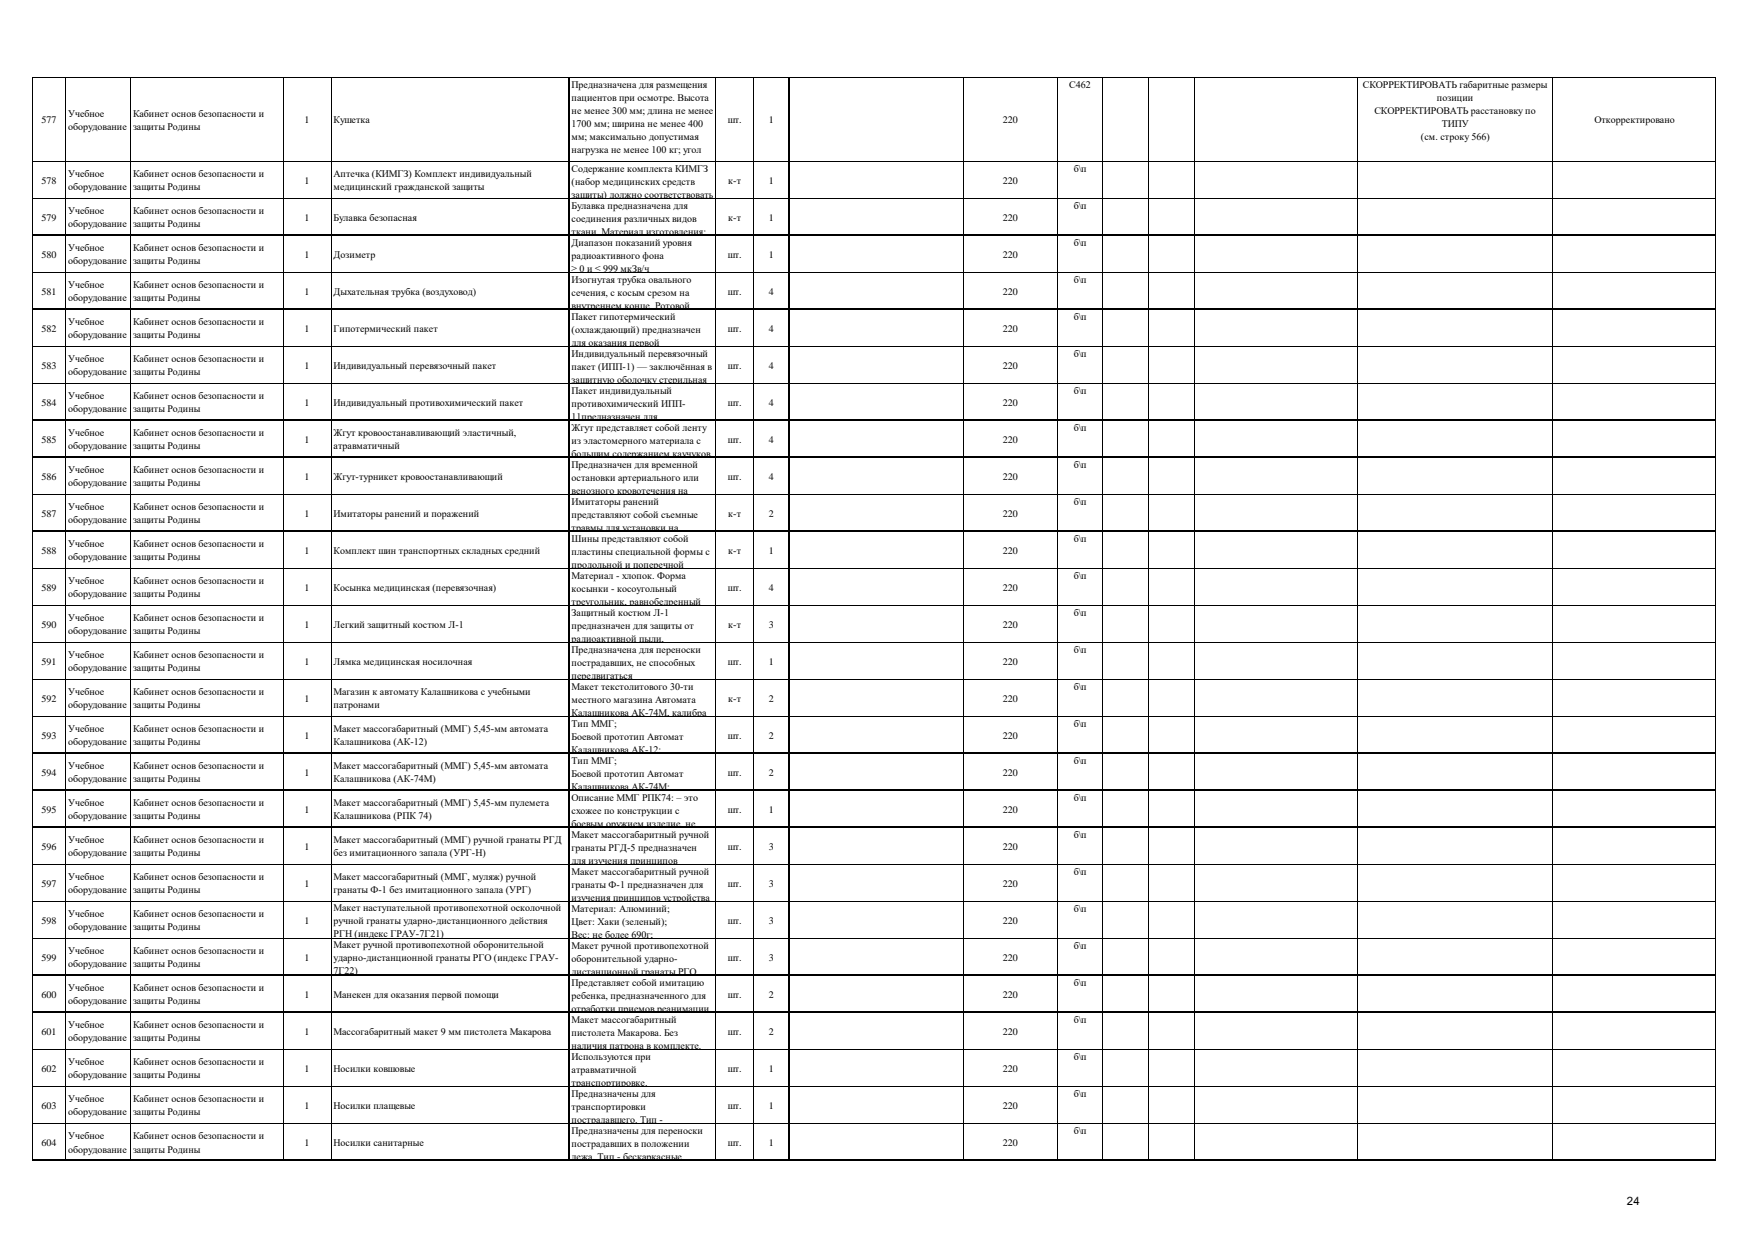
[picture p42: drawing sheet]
<svg xmlns="http://www.w3.org/2000/svg" width="297mm" height="210mm" viewBox="0 0 297 210" stroke-linecap="round" stroke-linejoin="round" font-family="sans-serif">
<defs><g id="words">
<text font-size="1.9" x="275.5" y="204">24</text>
<g font-size="1.7">
<text x="96.8" y="14.9">Предназначена для размещения</text>
<text x="96.8" y="17.1">пациентов при осмотре. Высота</text>
<text x="181.1" y="14.9">С462</text>
<text x="230.8" y="14.9">СКОРРЕКТИРОВАТЬ габаритные размеры</text>
<text x="243.3" y="17.1">позиции</text>
<text x="7" y="20.8">577</text>
<text x="11.5" y="19.7">Учебное</text>
<text x="11.5" y="21.9">оборудование</text>
<text x="22.5" y="19.7">Кабинет основ безопасности и</text>
<text x="22.5" y="21.9">защиты Родины</text>
<text x="51.6" y="20.8">1</text>
<text x="56.5" y="20.8">Кушетка</text>
<text x="96.8" y="19.3">не менее 300 мм; длина не менее</text>
<text x="96.8" y="21.5">1700 мм; ширина не менее 400</text>
<text x="96.8" y="23.7">мм; максимально допустимая</text>
<text x="123.2" y="20.8">шт.</text>
<text x="130.2" y="20.8">1</text>
<text x="169.8" y="20.8">220</text>
<text x="232.7" y="19.3">СКОРРЕКТИРОВАТЬ расстановку по</text>
<text x="240.6" y="23.7">(см. строку 566)</text>
<text x="244.2" y="21.5">ТИПУ</text>
<text x="270" y="20.8">Откорректировано</text>
<text x="11.5" y="30">Учебное</text>
<text x="22.5" y="30">Кабинет основ безопасности и</text>
<text x="56.5" y="30">Аптечка (КИМГЗ) Комплект индивидуальный</text>
<text x="96.8" y="25.9">нагрузка не менее 100 кг; угол</text>
<text x="96.8" y="28.1">наклона подголовника не менее</text>
<text x="96.8" y="29.1">Содержание комплекта КИМГЗ</text>
<text x="181.8" y="29.1">б\п</text>
<text x="7" y="31.1">578</text>
<text x="11.5" y="32.2">оборудование</text>
<text x="22.5" y="32.2">защиты Родины</text>
<text x="51.6" y="31.1">1</text>
<text x="56.5" y="32.2">медицинский гражданской защиты</text>
<text x="96.8" y="31.3">(набор медицинских средств</text>
<text x="96.8" y="33.5">защиты) должно соответствовать</text>
<text x="96.8" y="35.3">Булавка предназначена для</text>
<text x="123.3" y="31.1">к-т</text>
<text x="130.2" y="31.1">1</text>
<text x="169.8" y="31.1">220</text>
<text x="181.8" y="35.3">б\п</text>
<text x="7" y="37.4">579</text>
<text x="11.5" y="36.3">Учебное</text>
<text x="11.5" y="38.5">оборудование</text>
<text x="22.5" y="36.3">Кабинет основ безопасности и</text>
<text x="22.5" y="38.5">защиты Родины</text>
<text x="51.6" y="37.4">1</text>
<text x="56.5" y="37.4">Булавка безопасная</text>
<text x="96.8" y="37.5">соединения различных видов</text>
<text x="96.8" y="39.7">ткани. Материал изготовления:</text>
<text x="96.8" y="41.6">Диапазон показаний уровня</text>
<text x="123.3" y="37.4">к-т</text>
<text x="130.2" y="37.4">1</text>
<text x="169.8" y="37.4">220</text>
<text x="181.8" y="41.6">б\п</text>
<text x="7" y="43.6">580</text>
<text x="11.5" y="42.5">Учебное</text>
<text x="11.5" y="44.7">оборудование</text>
<text x="22.5" y="42.5">Кабинет основ безопасности и</text>
<text x="22.5" y="44.7">защиты Родины</text>
<text x="51.6" y="43.6">1</text>
<text x="56.5" y="43.6">Дозиметр</text>
<text x="96.8" y="43.8">радиоактивного фона</text>
<text x="96.8" y="46">≥ 0 и ≤ 999 мкЗв/ч</text>
<text x="96.8" y="47.9">Изогнутая трубка овального</text>
<text x="123.2" y="43.6">шт.</text>
<text x="130.2" y="43.6">1</text>
<text x="169.8" y="43.6">220</text>
<text x="181.8" y="47.9">б\п</text>
<text x="7" y="49.9">581</text>
<text x="11.5" y="48.8">Учебное</text>
<text x="11.5" y="51">оборудование</text>
<text x="22.5" y="48.8">Кабинет основ безопасности и</text>
<text x="22.5" y="51">защиты Родины</text>
<text x="51.6" y="49.9">1</text>
<text x="56.5" y="49.9">Дыхательная трубка (воздуховод)</text>
<text x="96.8" y="50.1">сечения, с косым срезом на</text>
<text x="96.8" y="52.3">внутреннем конце. Ротовой</text>
<text x="123.2" y="49.9">шт.</text>
<text x="130.2" y="49.9">4</text>
<text x="169.8" y="49.9">220</text>
<text x="7" y="56.2">582</text>
<text x="11.5" y="55.1">Учебное</text>
<text x="11.5" y="57.3">оборудование</text>
<text x="22.5" y="55.1">Кабинет основ безопасности и</text>
<text x="22.5" y="57.3">защиты Родины</text>
<text x="51.6" y="56.2">1</text>
<text x="56.5" y="56.2">Гипотермический пакет</text>
<text x="96.8" y="54.1">Пакет гипотермический</text>
<text x="96.8" y="56.3">(охлаждающий) предназначен</text>
<text x="96.8" y="58.5">для оказания первой</text>
<text x="123.2" y="56.2">шт.</text>
<text x="130.2" y="56.2">4</text>
<text x="169.8" y="56.2">220</text>
<text x="181.8" y="54.1">б\п</text>
<text x="7" y="62.4">583</text>
<text x="11.5" y="61.3">Учебное</text>
<text x="11.5" y="63.5">оборудование</text>
<text x="22.5" y="61.3">Кабинет основ безопасности и</text>
<text x="22.5" y="63.5">защиты Родины</text>
<text x="51.6" y="62.4">1</text>
<text x="56.5" y="62.4">Индивидуальный перевязочный пакет</text>
<text x="96.8" y="60.4">Индивидуальный перевязочный</text>
<text x="96.8" y="62.6">пакет (ИПП-1) — заключённая в</text>
<text x="96.8" y="64.8">защитную оболочку стерильная</text>
<text x="123.2" y="62.4">шт.</text>
<text x="130.2" y="62.4">4</text>
<text x="169.8" y="62.4">220</text>
<text x="181.8" y="60.4">б\п</text>
<text x="7" y="68.7">584</text>
<text x="11.5" y="67.6">Учебное</text>
<text x="11.5" y="69.8">оборудование</text>
<text x="22.5" y="67.6">Кабинет основ безопасности и</text>
<text x="22.5" y="69.8">защиты Родины</text>
<text x="51.6" y="68.7">1</text>
<text x="56.5" y="68.7">Индивидуальный противохимический пакет</text>
<text x="96.8" y="66.7">Пакет индивидуальный</text>
<text x="96.8" y="68.9">противохимический ИПП-</text>
<text x="96.8" y="71.1">11предназначен для</text>
<text x="123.2" y="68.7">шт.</text>
<text x="130.2" y="68.7">4</text>
<text x="169.8" y="68.7">220</text>
<text x="181.8" y="66.7">б\п</text>
<text x="7" y="75">585</text>
<text x="11.5" y="73.9">Учебное</text>
<text x="11.5" y="76.1">оборудование</text>
<text x="22.5" y="73.9">Кабинет основ безопасности и</text>
<text x="22.5" y="76.1">защиты Родины</text>
<text x="51.6" y="75">1</text>
<text x="56.5" y="73.9">Жгут кровоостанавливающий эластичный,</text>
<text x="56.5" y="76.1">атравматичный</text>
<text x="96.8" y="72.9">Жгут представляет собой ленту</text>
<text x="96.8" y="75.1">из эластомерного материала с</text>
<text x="96.8" y="77.3">большим содержанием каучуков,</text>
<text x="123.2" y="75">шт.</text>
<text x="130.2" y="75">4</text>
<text x="169.8" y="75">220</text>
<text x="181.8" y="72.9">б\п</text>
<text x="7" y="81.2">586</text>
<text x="11.5" y="80.1">Учебное</text>
<text x="11.5" y="82.3">оборудование</text>
<text x="22.5" y="80.1">Кабинет основ безопасности и</text>
<text x="22.5" y="82.3">защиты Родины</text>
<text x="51.6" y="81.2">1</text>
<text x="56.5" y="81.2">Жгут-турникет кровоостанавливающий</text>
<text x="96.8" y="79.2">Предназначен для временной</text>
<text x="96.8" y="81.4">остановки артериального или</text>
<text x="96.8" y="83.6">венозного кровотечения на</text>
<text x="123.2" y="81.2">шт.</text>
<text x="130.2" y="81.2">4</text>
<text x="169.8" y="81.2">220</text>
<text x="181.8" y="79.2">б\п</text>
<text x="7" y="87.5">587</text>
<text x="11.5" y="86.4">Учебное</text>
<text x="11.5" y="88.6">оборудование</text>
<text x="22.5" y="86.4">Кабинет основ безопасности и</text>
<text x="22.5" y="88.6">защиты Родины</text>
<text x="51.6" y="87.5">1</text>
<text x="56.5" y="87.5">Имитаторы ранений и поражений</text>
<text x="96.8" y="85.5">Имитаторы ранений</text>
<text x="96.8" y="87.7">представляют собой съемные</text>
<text x="96.8" y="89.9">травмы для установки на</text>
<text x="123.3" y="87.5">к-т</text>
<text x="130.2" y="87.5">2</text>
<text x="169.8" y="87.5">220</text>
<text x="181.8" y="85.5">б\п</text>
<text x="7" y="93.8">588</text>
<text x="11.5" y="92.7">Учебное</text>
<text x="11.5" y="94.9">оборудование</text>
<text x="22.5" y="92.7">Кабинет основ безопасности и</text>
<text x="22.5" y="94.9">защиты Родины</text>
<text x="51.6" y="93.8">1</text>
<text x="56.5" y="93.8">Комплект шин транспортных складных средний</text>
<text x="96.8" y="91.7">Шины представляют собой</text>
<text x="96.8" y="93.9">пластины специальной формы с</text>
<text x="123.3" y="93.8">к-т</text>
<text x="130.2" y="93.8">1</text>
<text x="169.8" y="93.8">220</text>
<text x="181.8" y="91.7">б\п</text>
<text x="7" y="100">589</text>
<text x="11.5" y="98.9">Учебное</text>
<text x="11.5" y="101.1">оборудование</text>
<text x="22.5" y="98.9">Кабинет основ безопасности и</text>
<text x="22.5" y="101.1">защиты Родины</text>
<text x="51.6" y="100">1</text>
<text x="56.5" y="100">Косынка медицинская (перевязочная)</text>
<text x="96.8" y="96.1">продольной и поперечной</text>
<text x="96.8" y="98">Материал - хлопок. Форма</text>
<text x="96.8" y="100.2">косынки - косоугольный</text>
<text x="123.2" y="100">шт.</text>
<text x="130.2" y="100">4</text>
<text x="169.8" y="100">220</text>
<text x="181.8" y="98">б\п</text>
<text x="7" y="106.3">590</text>
<text x="11.5" y="105.2">Учебное</text>
<text x="11.5" y="107.4">оборудование</text>
<text x="22.5" y="105.2">Кабинет основ безопасности и</text>
<text x="22.5" y="107.4">защиты Родины</text>
<text x="51.6" y="106.3">1</text>
<text x="56.5" y="106.3">Легкий защитный костюм Л-1</text>
<text x="96.8" y="102.4">треугольник, равнобедренный</text>
<text x="96.8" y="104.3">Защитный костюм Л-1</text>
<text x="96.8" y="106.5">предназначен для защиты от</text>
<text x="123.3" y="106.3">к-т</text>
<text x="130.2" y="106.3">3</text>
<text x="169.8" y="106.3">220</text>
<text x="181.8" y="104.3">б\п</text>
<text x="7" y="112.6">591</text>
<text x="11.5" y="111.5">Учебное</text>
<text x="11.5" y="113.7">оборудование</text>
<text x="22.5" y="111.5">Кабинет основ безопасности и</text>
<text x="22.5" y="113.7">защиты Родины</text>
<text x="51.6" y="112.6">1</text>
<text x="56.5" y="112.6">Лямка медицинская носилочная</text>
<text x="96.8" y="108.7">радиоактивной пыли,</text>
<text x="96.8" y="110.5">Предназначена для переноски</text>
<text x="96.8" y="112.7">пострадавших, не способных</text>
<text x="123.2" y="112.6">шт.</text>
<text x="130.2" y="112.6">1</text>
<text x="169.8" y="112.6">220</text>
<text x="181.8" y="110.5">б\п</text>
<text x="7" y="118.8">592</text>
<text x="11.5" y="117.7">Учебное</text>
<text x="11.5" y="119.9">оборудование</text>
<text x="22.5" y="117.7">Кабинет основ безопасности и</text>
<text x="22.5" y="119.9">защиты Родины</text>
<text x="51.6" y="118.8">1</text>
<text x="56.5" y="117.7">Магазин к автомату Калашникова с учебными</text>
<text x="56.5" y="119.9">патронами</text>
<text x="96.8" y="114.9">передвигаться</text>
<text x="96.8" y="116.8">Макет текстолитового 30-ти</text>
<text x="96.8" y="119">местного магазина Автомата</text>
<text x="123.3" y="118.8">к-т</text>
<text x="130.2" y="118.8">2</text>
<text x="169.8" y="118.8">220</text>
<text x="181.8" y="116.8">б\п</text>
<text x="7" y="125.1">593</text>
<text x="11.5" y="124">Учебное</text>
<text x="22.5" y="124">Кабинет основ безопасности и</text>
<text x="51.6" y="125.1">1</text>
<text x="56.5" y="124">Макет массогабаритный (ММГ) 5,45-мм автомата</text>
<text x="96.8" y="121.2">Калашникова АК-74М, калибра</text>
<text x="96.8" y="123.1">Тип ММГ;</text>
<text x="96.8" y="125.3">Боевой прототип Автомат</text>
<text x="123.2" y="125.1">шт.</text>
<text x="130.2" y="125.1">2</text>
<text x="169.8" y="125.1">220</text>
<text x="181.8" y="123.1">б\п</text>
<text x="7" y="131.4">594</text>
<text x="11.5" y="126.2">оборудование</text>
<text x="11.5" y="130.3">Учебное</text>
<text x="22.5" y="126.2">защиты Родины</text>
<text x="22.5" y="130.3">Кабинет основ безопасности и</text>
<text x="51.6" y="131.4">1</text>
<text x="56.5" y="126.2">Калашникова (АК-12)</text>
<text x="56.5" y="130.3">Макет массогабаритный (ММГ) 5,45-мм автомата</text>
<text x="96.8" y="127.5">Калашникова АК-12;</text>
<text x="96.8" y="129.3">Тип ММГ;</text>
<text x="96.8" y="131.5">Боевой прототип Автомат</text>
<text x="123.2" y="131.4">шт.</text>
<text x="130.2" y="131.4">2</text>
<text x="169.8" y="131.4">220</text>
<text x="181.8" y="129.3">б\п</text>
<text x="7" y="137.6">595</text>
<text x="11.5" y="132.5">оборудование</text>
<text x="11.5" y="136.5">Учебное</text>
<text x="22.5" y="132.5">защиты Родины</text>
<text x="22.5" y="136.5">Кабинет основ безопасности и</text>
<text x="51.6" y="137.6">1</text>
<text x="56.5" y="132.5">Калашникова (АК-74М)</text>
<text x="56.5" y="136.5">Макет массогабаритный (ММГ) 5,45-мм пулемета</text>
<text x="96.8" y="133.7">Калашникова АК-74М;</text>
<text x="96.8" y="135.6">Описание ММГ РПК74: – это</text>
<text x="96.8" y="137.8">схожее по конструкции с</text>
<text x="123.2" y="137.6">шт.</text>
<text x="130.2" y="137.6">1</text>
<text x="169.8" y="137.6">220</text>
<text x="181.8" y="135.6">б\п</text>
<text x="7" y="143.9">596</text>
<text x="11.5" y="138.7">оборудование</text>
<text x="11.5" y="142.8">Учебное</text>
<text x="22.5" y="138.7">защиты Родины</text>
<text x="22.5" y="142.8">Кабинет основ безопасности и</text>
<text x="51.6" y="143.9">1</text>
<text x="56.5" y="138.7">Калашникова (РПК 74)</text>
<text x="56.5" y="142.8">Макет массогабаритный (ММГ) ручной гранаты РГД</text>
<text x="96.8" y="140">боевым оружием изделие, не</text>
<text x="96.8" y="141.9">Макет массогабаритный ручной</text>
<text x="123.2" y="143.9">шт.</text>
<text x="130.2" y="143.9">3</text>
<text x="169.8" y="143.9">220</text>
<text x="181.8" y="141.9">б\п</text>
<text x="11.5" y="145">оборудование</text>
<text x="11.5" y="149.1">Учебное</text>
<text x="22.5" y="145">защиты Родины</text>
<text x="22.5" y="149.1">Кабинет основ безопасности и</text>
<text x="56.5" y="145">без имитационного запала (УРГ-Н)</text>
<text x="56.5" y="149.1">Макет массогабаритный (ММГ, муляж) ручной</text>
<text x="96.8" y="144.1">гранаты РГД-5 предназначен</text>
<text x="96.8" y="146.3">для изучения принципов</text>
<text x="96.8" y="148.1">Макет массогабаритный ручной</text>
<text x="181.8" y="148.1">б\п</text>
<text x="7" y="150.2">597</text>
<text x="11.5" y="151.3">оборудование</text>
<text x="11.5" y="155.3">Учебное</text>
<text x="22.5" y="151.3">защиты Родины</text>
<text x="22.5" y="155.3">Кабинет основ безопасности и</text>
<text x="51.6" y="150.2">1</text>
<text x="56.5" y="151.3">гранаты Ф-1 без имитационного запала (УРГ)</text>
<text x="56.5" y="154.2">Макет наступательной противопехотной осколочной</text>
<text x="96.8" y="150.3">гранаты Ф-1 предназначен для</text>
<text x="96.8" y="152.6">изучения принципов устройства</text>
<text x="96.8" y="154.4">Материал: Алюминий;</text>
<text x="123.2" y="150.2">шт.</text>
<text x="130.2" y="150.2">3</text>
<text x="169.8" y="150.2">220</text>
<text x="181.8" y="154.4">б\п</text>
<text x="7" y="156.4">598</text>
<text x="11.5" y="157.5">оборудование</text>
<text x="11.5" y="161.6">Учебное</text>
<text x="22.5" y="157.5">защиты Родины</text>
<text x="22.5" y="161.6">Кабинет основ безопасности и</text>
<text x="51.6" y="156.4">1</text>
<text x="56.5" y="156.4">ручной гранаты ударно-дистанционного действия</text>
<text x="56.5" y="158.6">РГН (индекс ГРАУ-7Г21)</text>
<text x="56.5" y="160.5">Макет ручной противопехотной оборонительной</text>
<text x="96.8" y="156.6">Цвет: Хаки (зеленый);</text>
<text x="96.8" y="158.8">Вес: не более 690г;</text>
<text x="96.8" y="160.7">Макет ручной противопехотной</text>
<text x="123.2" y="156.4">шт.</text>
<text x="130.2" y="156.4">3</text>
<text x="169.8" y="156.4">220</text>
<text x="181.8" y="160.7">б\п</text>
<text x="7" y="162.7">599</text>
<text x="11.5" y="163.8">оборудование</text>
<text x="11.5" y="167.9">Учебное</text>
<text x="22.5" y="163.8">защиты Родины</text>
<text x="22.5" y="167.9">Кабинет основ безопасности и</text>
<text x="51.6" y="162.7">1</text>
<text x="56.5" y="162.7">ударно-дистанционной гранаты РГО (индекс ГРАУ-</text>
<text x="56.5" y="164.9">7Г22)</text>
<text x="96.8" y="162.9">оборонительной ударно-</text>
<text x="96.8" y="165.1">дистанционной гранаты РГО</text>
<text x="96.8" y="166.9">Представляет собой имитацию</text>
<text x="123.2" y="162.7">шт.</text>
<text x="130.2" y="162.7">3</text>
<text x="169.8" y="162.7">220</text>
<text x="181.8" y="166.9">б\п</text>
<text x="7" y="169">600</text>
<text x="11.5" y="170.1">оборудование</text>
<text x="22.5" y="170.1">защиты Родины</text>
<text x="51.6" y="169">1</text>
<text x="56.5" y="169">Манекен для оказания первой помощи</text>
<text x="96.8" y="169.1">ребенка, предназначенного для</text>
<text x="96.8" y="171.3">отработки приемов реанимации.</text>
<text x="96.8" y="173.2">Макет массогабаритный</text>
<text x="123.2" y="169">шт.</text>
<text x="130.2" y="169">2</text>
<text x="169.8" y="169">220</text>
<text x="181.8" y="173.2">б\п</text>
<text x="7" y="175.3">601</text>
<text x="11.5" y="174.2">Учебное</text>
<text x="11.5" y="176.4">оборудование</text>
<text x="22.5" y="174.2">Кабинет основ безопасности и</text>
<text x="22.5" y="176.4">защиты Родины</text>
<text x="51.6" y="175.3">1</text>
<text x="56.5" y="175.3">Массогабаритный макет 9 мм пистолета Макарова</text>
<text x="96.8" y="175.4">пистолета Макарова. Без</text>
<text x="96.8" y="177.6">наличия патрона в комплекте.</text>
<text x="96.8" y="179.5">Используются при</text>
<text x="123.2" y="175.3">шт.</text>
<text x="130.2" y="175.3">2</text>
<text x="169.8" y="175.3">220</text>
<text x="181.8" y="179.5">б\п</text>
<text x="7" y="181.5">602</text>
<text x="11.5" y="180.4">Учебное</text>
<text x="11.5" y="182.6">оборудование</text>
<text x="22.5" y="180.4">Кабинет основ безопасности и</text>
<text x="22.5" y="182.6">защиты Родины</text>
<text x="51.6" y="181.5">1</text>
<text x="56.5" y="181.5">Носилки ковшовые</text>
<text x="96.8" y="181.7">атравматичной</text>
<text x="96.8" y="183.9">транспортировке.</text>
<text x="96.8" y="185.8">Предназначены для</text>
<text x="123.2" y="181.5">шт.</text>
<text x="130.2" y="181.5">1</text>
<text x="169.8" y="181.5">220</text>
<text x="181.8" y="185.8">б\п</text>
<text x="7" y="187.8">603</text>
<text x="11.5" y="186.7">Учебное</text>
<text x="11.5" y="188.9">оборудование</text>
<text x="22.5" y="186.7">Кабинет основ безопасности и</text>
<text x="22.5" y="188.9">защиты Родины</text>
<text x="51.6" y="187.8">1</text>
<text x="56.5" y="187.8">Носилки плащевые</text>
<text x="96.8" y="188">транспортировки</text>
<text x="96.8" y="190.2">пострадавшего. Тип -</text>
<text x="123.2" y="187.8">шт.</text>
<text x="130.2" y="187.8">1</text>
<text x="169.8" y="187.8">220</text>
<text x="7" y="194">604</text>
<text x="11.5" y="192.9">Учебное</text>
<text x="11.5" y="195.2">оборудование</text>
<text x="22.5" y="192.9">Кабинет основ безопасности и</text>
<text x="22.5" y="195.2">защиты Родины</text>
<text x="51.6" y="194">1</text>
<text x="56.5" y="194">Носилки санитарные</text>
<text x="96.8" y="192">Предназначены для переноски</text>
<text x="96.8" y="194.2">пострадавших в положении</text>
<text x="96.8" y="196.4">лежа. Тип - бескаркасные.</text>
<text x="123.2" y="194">шт.</text>
<text x="130.2" y="194">1</text>
<text x="169.8" y="194">220</text>
<text x="181.8" y="192">б\п</text>
</g>
</g></defs>
<g fill="none" stroke="#000" stroke-width=".17">
<path d="M5.5 13v183.6M5.6 13.1h284.9M11.1 13.2v183.4M22.1 13.2v183.4M47.9 13.2v183.4M56.1 13.2v183.4M96.4 13.2v183.4M121.2 13.2v183.4M127.5 13.2v183.4M133.6 13.2v183.4M163.1 13.2v183.4M179 13.2v183.4"/>
<path d="M186.7 13.2v183.4M194.5 13.2v183.4M202.3 13.2v183.4M229.9 13.2v183.4M262.9 13.2v183.4M290.4 13.2v183.4M5.6 27.3h284.9M5.6 33.5h284.9M5.6 39.8h284.9M5.6 46.1h284.9M5.6 52.3h284.9M5.6 58.6h284.9"/>
<path d="M5.6 64.9h284.9M5.6 71.2h284.9M5.6 77.4h284.9M5.6 83.7h284.9M5.6 90h284.9M5.6 96.2h284.9M5.6 102.5h284.9M5.6 108.8h284.9M5.6 115h284.9M5.6 121.3h284.9M5.6 127.6h284.9M5.6 133.8h284.9"/>
<path d="M5.6 140.1h284.9M5.6 146.4h284.9M5.6 152.6h284.9M5.6 158.9h284.9M5.6 165.2h284.9M5.6 171.4h284.9M5.6 177.7h284.9M5.6 184h284.9M5.6 190.2h284.9M5.6 196.5h284.9"/>
</g>
<use href="#words"/>
</svg>
